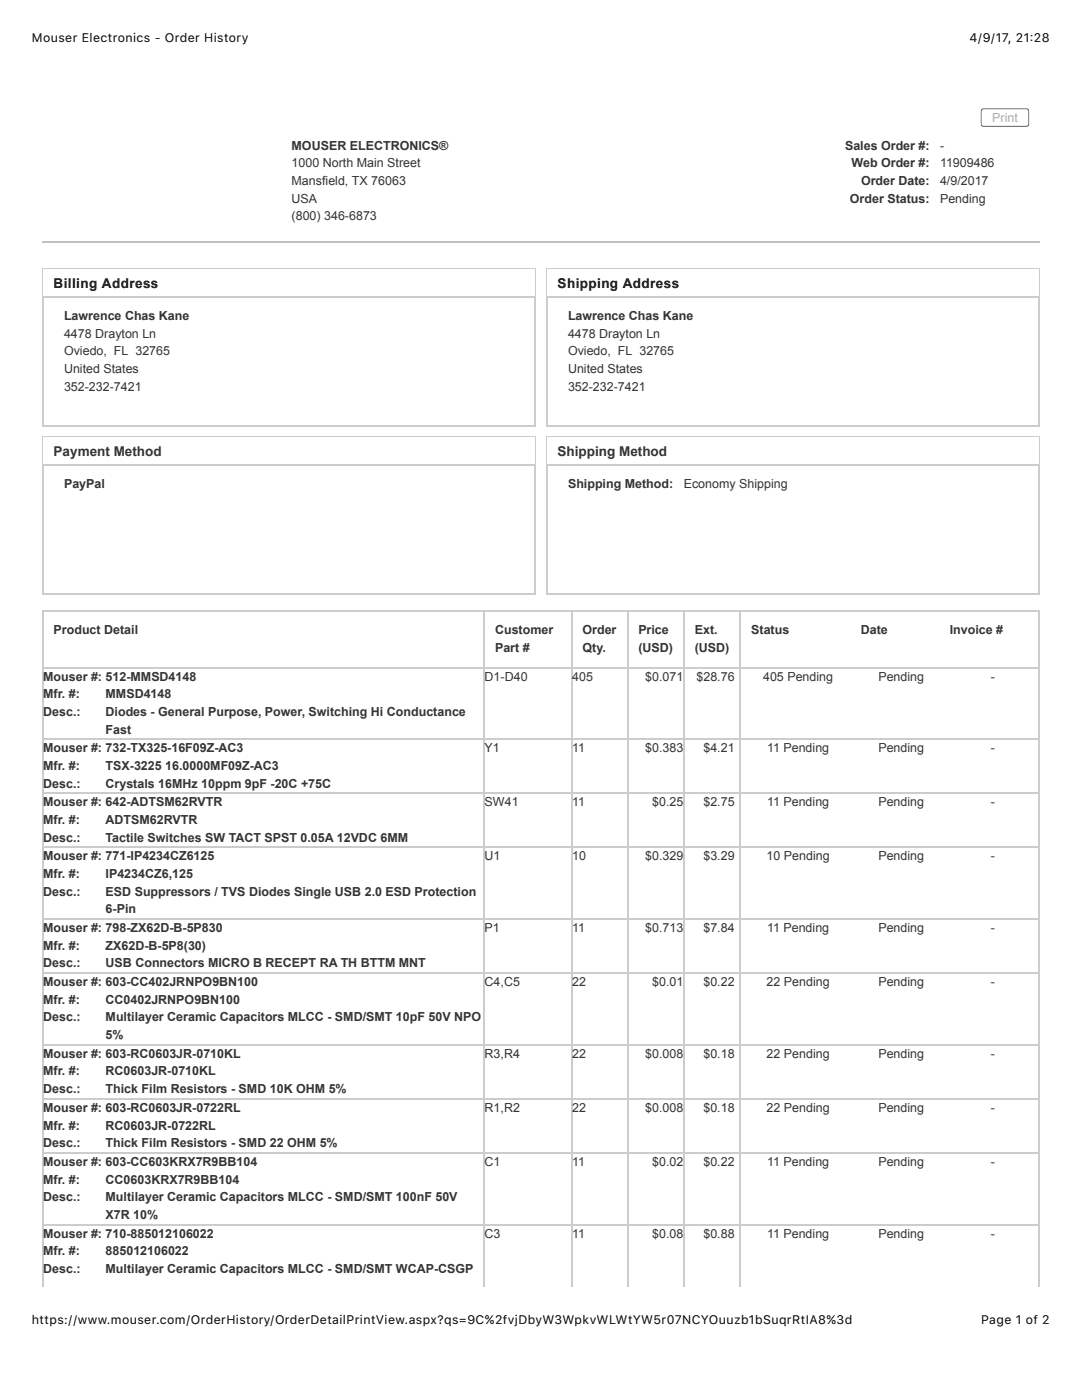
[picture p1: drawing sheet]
<svg xmlns="http://www.w3.org/2000/svg" width="216mm" height="279mm" viewBox="0 0 216 279" stroke-linecap="round" stroke-linejoin="round" font-family="sans-serif">
<defs><g id="words">
<g font-size="2.7">
<text x="10.7" y="57.5">Billing Address</text>
<text x="111.3" y="57.5">Shipping Address</text>
</g>
<g font-size="2.7" fill="#333">
<text x="10.7" y="91.1">Payment Method</text>
<text x="111.3" y="91.1">Shipping Method</text>
</g>
<g font-size="2.5">
<text x="6.3" y="8.5">Mouser Electronics - Order History</text>
<text x="193.5" y="8.5">4/9/17, 21)28</text>
<text x="6.3" y="264.2">https://www.mouser.com/OrderHistory/OrderDetailPrintView.aspx?qs=9C%2fvjDbyW3WpkvWLWtYW5r07NCYOuuzb1bSuqrRtIA8%3d</text>
<text x="195.8" y="264.2">Page 1 of 2</text>
</g>
<g font-size="2.5" fill="#333">
<text x="58.2" y="29.9">MOUSER ELECTRONICS®</text>
<text x="168.6" y="29.9">Sales Order #:</text>
<text x="187.6" y="29.9">-</text>
<text x="58.2" y="33.4">1000 North Main Street</text>
<text x="169.9" y="33.4">Web Order #:</text>
<text x="187.6" y="33.4">11909486</text>
<text x="58.2" y="36.9">Mansfield, TX 76063</text>
<text x="58.2" y="40.5">USA</text>
<text x="169.6" y="40.5">Order Status:</text>
<text x="171.8" y="36.9">Order Date:</text>
<text x="187.6" y="36.9">4/9/2017</text>
<text x="187.6" y="40.5">Pending</text>
<text x="58.2" y="44">(800) 346-6873</text>
<text x="12.8" y="63.9">Lawrence Chas Kane</text>
<text x="113.3" y="63.9">Lawrence Chas Kane</text>
<text x="12.8" y="67.4">4478 Drayton Ln</text>
<text x="12.8" y="70.9">Oviedo, FL 32765</text>
<text x="113.3" y="67.4">4478 Drayton Ln</text>
<text x="113.3" y="70.9">Oviedo, FL 32765</text>
<text x="12.8" y="74.5">United States</text>
<text x="12.8" y="78">352-232-7421</text>
<text x="113.3" y="74.5">United States</text>
<text x="113.3" y="78">352-232-7421</text>
<text x="12.8" y="97.5">PayPal</text>
<text x="113.3" y="97.5">Shipping Method:</text>
<text x="136.4" y="97.5">Economy Shipping</text>
<text x="10.7" y="126.5">Product Detail</text>
<text x="98.8" y="126.5">Customer</text>
<text x="98.8" y="130">Part #</text>
<text x="116.2" y="126.5">Order</text>
<text x="116.2" y="130">Qty.</text>
<text x="127.4" y="126.5">Price</text>
<text x="127.4" y="130">(USD)</text>
<text x="138.6" y="126.5">Ext.</text>
<text x="138.6" y="130">(USD)</text>
<text x="149.9" y="126.5">Status</text>
<text x="171.8" y="126.5">Date</text>
<text x="189.5" y="126.5">Invoice #</text>
<text x="8.6" y="135.8">Mouser #: 512-MMSD4148</text>
<text x="96.7" y="135.8">D1-D40</text>
<text x="114.2" y="135.8">405</text>
<text x="128.7" y="135.8">$0.071</text>
<text x="139" y="135.8">$28.76</text>
<text x="152.3" y="135.8">405 Pending</text>
<text x="175.3" y="135.8">Pending</text>
<text x="197.7" y="135.8">-</text>
<text x="8.6" y="139.4">Mfr. #:</text>
<text x="8.6" y="142.9">Desc.:</text>
<text x="21.1" y="139.4">MMSD4148</text>
<text x="21.1" y="142.9">Diodes - General Purpose, Power, Switching Hi Conductance</text>
<text x="21.1" y="146.4">Fast</text>
<text x="8.6" y="150.2">Mouser #: 732-TX325-16F09Z-AC3</text>
<text x="8.6" y="153.7">Mfr. #:</text>
<text x="21.1" y="153.7">TSX-3225 16.0000MF09Z-AC3</text>
<text x="96.7" y="150.2">Y1</text>
<text x="114.2" y="150.2">11</text>
<text x="128.7" y="150.2">$0.383</text>
<text x="140.4" y="150.2">$4.21</text>
<text x="153.1" y="150.2">11 Pending</text>
<text x="175.3" y="150.2">Pending</text>
<text x="197.7" y="150.2">-</text>
<text x="8.6" y="157.2">Desc.:</text>
<text x="8.6" y="160.9">Mouser #: 642-ADTSM62RVTR</text>
<text x="21.1" y="157.2">Crystals 16MHz 10ppm 9pF -20C +75C</text>
<text x="96.7" y="160.9">SW41</text>
<text x="114.2" y="160.9">11</text>
<text x="130.1" y="160.9">$0.25</text>
<text x="140.4" y="160.9">$2.75</text>
<text x="153.1" y="160.9">11 Pending</text>
<text x="175.3" y="160.9">Pending</text>
<text x="197.7" y="160.9">-</text>
<text x="8.6" y="164.5">Mfr. #:</text>
<text x="8.6" y="168">Desc.:</text>
<text x="21.1" y="164.5">ADTSM62RVTR</text>
<text x="21.1" y="168">Tactile Switches SW TACT SPST 0.05A 12VDC 6MM</text>
<text x="8.6" y="171.7">Mouser #: 771-IP4234CZ6125</text>
<text x="96.7" y="171.7">U1</text>
<text x="114.2" y="171.7">10</text>
<text x="128.7" y="171.7">$0.329</text>
<text x="140.4" y="171.7">$3.29</text>
<text x="153" y="171.7">10 Pending</text>
<text x="175.3" y="171.7">Pending</text>
<text x="197.7" y="171.7">-</text>
<text x="8.6" y="175.2">Mfr. #:</text>
<text x="8.6" y="178.8">Desc.:</text>
<text x="21.1" y="175.2">IP4234CZ6,125</text>
<text x="21.1" y="178.8">ESD Suppressors / TVS Diodes Single USB 2.0 ESD Protection</text>
<text x="21.1" y="182.3">6-Pin</text>
<text x="8.6" y="186">Mouser #: 798-ZX62D-B-5P830</text>
<text x="8.6" y="189.5">Mfr. #:</text>
<text x="21.1" y="189.5">ZX62D-B-5P8(30)</text>
<text x="96.7" y="186">P1</text>
<text x="114.2" y="186">11</text>
<text x="128.7" y="186">$0.713</text>
<text x="140.4" y="186">$7.84</text>
<text x="153.1" y="186">11 Pending</text>
<text x="175.3" y="186">Pending</text>
<text x="197.7" y="186">-</text>
<text x="8.6" y="193.1">Desc.:</text>
<text x="8.6" y="196.8">Mouser #: 603-CC402JRNPO9BN100</text>
<text x="21.1" y="193.1">USB Connectors MICRO B RECEPT RA TH BTTM MNT</text>
<text x="96.7" y="196.8">C4,C5</text>
<text x="114.2" y="196.8">22</text>
<text x="130.1" y="196.8">$0.01</text>
<text x="140.4" y="196.8">$0.22</text>
<text x="153" y="196.8">22 Pending</text>
<text x="175.3" y="196.8">Pending</text>
<text x="197.7" y="196.8">-</text>
<text x="8.6" y="200.3">Mfr. #:</text>
<text x="8.6" y="203.9">Desc.:</text>
<text x="21.1" y="200.3">CC0402JRNPO9BN100</text>
<text x="21.1" y="203.9">Multilayer Ceramic Capacitors MLCC - SMD/SMT 10pF 50V NPO</text>
<text x="21.1" y="207.4">5%</text>
<text x="8.6" y="211.1">Mouser #: 603-RC0603JR-0710KL</text>
<text x="8.6" y="214.6">Mfr. #:</text>
<text x="21.1" y="214.6">RC0603JR-0710KL</text>
<text x="96.7" y="211.1">R3,R4</text>
<text x="114.2" y="211.1">22</text>
<text x="128.7" y="211.1">$0.008</text>
<text x="140.4" y="211.1">$0.18</text>
<text x="153" y="211.1">22 Pending</text>
<text x="175.3" y="211.1">Pending</text>
<text x="197.7" y="211.1">-</text>
<text x="8.6" y="218.2">Desc.:</text>
<text x="8.6" y="221.9">Mouser #: 603-RC0603JR-0722RL</text>
<text x="21.1" y="218.2">Thick Film Resistors - SMD 10K OHM 5%</text>
<text x="96.7" y="221.9">R1,R2</text>
<text x="114.2" y="221.9">22</text>
<text x="128.7" y="221.9">$0.008</text>
<text x="140.4" y="221.9">$0.18</text>
<text x="153" y="221.9">22 Pending</text>
<text x="175.3" y="221.9">Pending</text>
<text x="197.7" y="221.9">-</text>
<text x="8.6" y="225.4">Mfr. #:</text>
<text x="21.1" y="225.4">RC0603JR-0722RL</text>
<text x="8.6" y="228.9">Desc.:</text>
<text x="8.6" y="232.7">Mouser #: 603-CC603KRX7R9BB104</text>
<text x="21.1" y="228.9">Thick Film Resistors - SMD 22 OHM 5%</text>
<text x="96.7" y="232.7">C1</text>
<text x="114.2" y="232.7">11</text>
<text x="130.1" y="232.7">$0.02</text>
<text x="140.4" y="232.7">$0.22</text>
<text x="153.1" y="232.7">11 Pending</text>
<text x="175.3" y="232.7">Pending</text>
<text x="197.7" y="232.7">-</text>
<text x="8.6" y="236.2">Mfr. #:</text>
<text x="8.6" y="239.7">Desc.:</text>
<text x="21.1" y="236.2">CC0603KRX7R9BB104</text>
<text x="21.1" y="239.7">Multilayer Ceramic Capacitors MLCC - SMD/SMT 100nF 50V</text>
<text x="21.1" y="243.3">X7R 10%</text>
<text x="8.6" y="247">Mouser #: 710-885012106022</text>
<text x="8.6" y="250.5">Mfr. #:</text>
<text x="21.1" y="250.5">885012106022</text>
<text x="96.7" y="247">C3</text>
<text x="114.2" y="247">11</text>
<text x="130.1" y="247">$0.08</text>
<text x="140.4" y="247">$0.88</text>
<text x="153.1" y="247">11 Pending</text>
<text x="175.3" y="247">Pending</text>
<text x="197.7" y="247">-</text>
<text x="8.6" y="254">Desc.:</text>
<text x="21.1" y="254">Multilayer Ceramic Capacitors MLCC - SMD/SMT WCAP-CSGP</text>
</g>
<text font-size="2.5" fill="#ababab" x="198" y="24.3">Print</text>
</g></defs>
<path d="M8.4 53.6h98.5M8.5 53.5v31.5M106.8 53.5v31.5M8.4 84.9h98.5" fill="none" stroke="#ccc" stroke-width=".21"/>
<path d="M8.6 53.7h98.1v5.6h-98.1z" fill="#fff"/>
<path d="M8.6 59.2h98.1" fill="none" stroke="#ccc" stroke-width=".21"/>
<path d="M109 53.5h98.5v31.5h-98.5z" fill="#fff"/>
<path d="M109 53.6h98.5M109.1 53.5v31.5M207.4 53.5v31.5M109 84.9h98.5" fill="none" stroke="#ccc" stroke-width=".21"/>
<path d="M109.2 53.7h98.1v5.6h-98.1z" fill="#fff"/>
<path d="M109.2 59.2h98.1" fill="none" stroke="#ccc" stroke-width=".21"/>
<path d="M8.4 87.1h98.5v31.5h-98.5z" fill="#fff"/>
<path d="M8.4 87.2h98.5M8.5 87.1v31.5M106.8 87.1v31.5M8.4 118.5h98.5" fill="none" stroke="#ccc" stroke-width=".21"/>
<path d="M8.6 87.3h98.1v5.6h-98.1z" fill="#fff"/>
<path d="M8.6 92.8h98.1" fill="none" stroke="#ccc" stroke-width=".21"/>
<path d="M109 87.1h98.5v31.5h-98.5z" fill="#fff"/>
<path d="M109 87.2h98.5M109.1 87.1v31.5M207.4 87.1v31.5M109 118.5h98.5" fill="none" stroke="#ccc" stroke-width=".21"/>
<path d="M109.2 87.3h98.1v5.6h-98.1z" fill="#fff"/>
<path d="M109.2 92.8h98.1" fill="none" stroke="#ccc" stroke-width=".21"/>
<g fill="#fff">
<path d="M8.4 121.7h88.1v11.4h-88.1z"/>
<path d="M9.7 123h85.8v5.6h-85.8z"/>
<path d="M96.5 121.7h17.5v11.4h-17.5z"/>
<path d="M97.8 123h15.1v9.1h-15.1z"/>
<path d="M114 121.7h11.2v11.4h-11.2z"/>
<path d="M115.2 123h8.9v9.1h-8.9z"/>
<path d="M125.2 121.7h11.2v11.4h-11.2z"/>
<path d="M126.4 123h8.9v9.1h-8.9z"/>
<path d="M136.4 121.7h11.2v11.4h-11.2z"/>
<path d="M137.6 123h8.9v9.1h-8.9z"/>
<path d="M147.6 121.7h59.7v11.4h-59.7z"/>
<path d="M148.8 123h22v5.6h-22z"/>
<path d="M170.8 123h17.6v5.6h-17.6z"/>
<path d="M188.4 123h17.8v5.6h-17.8z"/>
<path d="M8.4 147.5h88.1v10.7h-88.1z"/>
<path d="M96.5 147.5h17.5v10.7h-17.5z"/>
<path d="M114 147.5h11.2v10.7h-11.2z"/>
<path d="M125.2 147.5h11.2v10.7h-11.2z"/>
<path d="M136.4 147.5h11.2v10.7h-11.2z"/>
<path d="M147.6 147.5h59.7v10.7h-59.7z"/>
<path d="M8.4 169h88.1v14.3h-88.1z"/>
<path d="M96.5 169h17.5v14.3h-17.5z"/>
<path d="M114 169h11.2v14.3h-11.2z"/>
<path d="M125.2 169h11.2v14.3h-11.2z"/>
<path d="M136.4 169h11.2v14.3h-11.2z"/>
<path d="M147.6 169h59.7v14.3h-59.7z"/>
<path d="M8.4 194.1h88.1v14.3h-88.1z"/>
<path d="M96.5 194.1h17.5v14.3h-17.5z"/>
<path d="M114 194.1h11.2v14.3h-11.2z"/>
<path d="M125.2 194.1h11.2v14.3h-11.2z"/>
<path d="M136.4 194.1h11.2v14.3h-11.2z"/>
<path d="M147.6 194.1h59.7v14.3h-59.7z"/>
<path d="M8.4 219.2h88.1v10.8h-88.1z"/>
<path d="M96.5 219.2h17.5v10.8h-17.5z"/>
<path d="M114 219.2h11.2v10.8h-11.2z"/>
<path d="M125.2 219.2h11.2v10.8h-11.2z"/>
<path d="M136.4 219.2h11.2v10.8h-11.2z"/>
<path d="M147.6 219.2h59.7v10.8h-59.7z"/>
<path d="M8.4 244.3h88.1v12.6h-88.1z"/>
<path d="M96.5 244.3h17.5v12.6h-17.5z"/>
<path d="M114 244.3h11.2v12.6h-11.2z"/>
<path d="M125.2 244.3h11.2v12.6h-11.2z"/>
<path d="M136.4 244.3h11.2v12.6h-11.2z"/>
<path d="M147.6 244.3h59.7v12.6h-59.7z"/>
</g>
<g fill="none" stroke="#ccc" stroke-width=".21">
<path d="M8.4 133.3h199.1M8.4 121.8h199.1M8.5 121.7v135.2M96.6 121.7v135.2M114.1 121.7v135.2M125.3 121.7v135.2M136.5 121.7v135.2M147.7 121.7v135.2M207.4 121.7v135.2M8.4 158.3h199.1M8.4 147.6h199.1M8.4 169.1h199.1"/>
<path d="M8.4 194.2h199.1M8.4 183.4h199.1M8.4 219.3h199.1M8.4 208.5h199.1M8.4 230.1h199.1M8.4 244.4h199.1"/>
</g>
<path d="M8.4 48.2h199.1" fill="none" stroke="#c0c0c0" stroke-width=".21"/>
<path d="M195.7 21.6h9.7v3.7h-9.7z" fill="#fff"/>
<path d="M195.7 21.6h9.7v3.7h-9.7zM195.9 22l.4-.2 8.7 .1 .2 .3-.1 2.7-.3 .2h-8.7l-.2-.4z" fill-rule="evenodd" fill="#585d62"/>
<use href="#words"/>
</svg>
